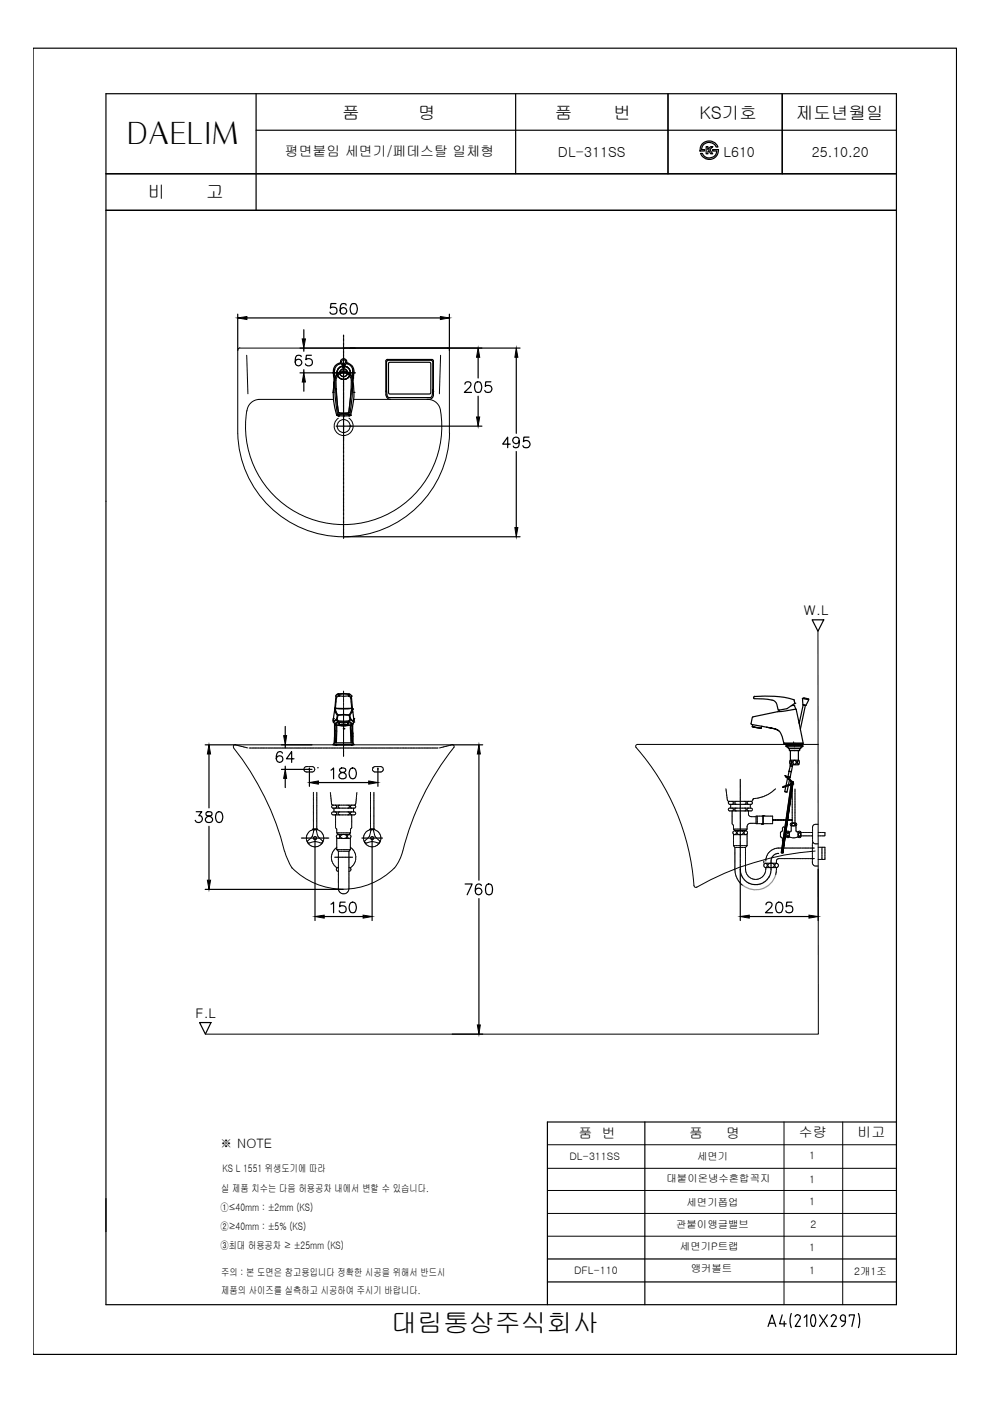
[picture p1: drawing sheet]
<svg xmlns="http://www.w3.org/2000/svg" width="210mm" height="297mm" viewBox="0 0 210 297" stroke-linecap="round" stroke-linejoin="round" font-family="sans-serif">
<defs><g id="words">
<text font-size="6.4" x="26.9" y="30.5">DAELIM</text>
<text font-size="5.5" x="82.9" y="282.4">대림통상주식회사</text>
<g font-size="3.7">
<text x="72.5" y="25.2">품</text>
<text x="88.7" y="25.2">명</text>
<text x="117.7" y="25.2">품</text>
<text x="130.1" y="25.2">번</text>
<text x="148.3" y="25.2">KS기호</text>
<text x="168.8" y="25.2">제도년월일</text>
<text x="31.3" y="42">비</text>
<text x="43.7" y="42">고</text>
</g>
<g font-size="2.9">
<text x="60.4" y="33.1">평면붙임 세면기/페데스탈 일체형</text>
<text x="118.3" y="33.2">DL-311SS</text>
<text x="153.4" y="33.2">L610</text>
<text x="172.1" y="33.2">25.10.20</text>
<text x="122.7" y="241.2">품 번</text>
<text x="146.1" y="241.2">품</text>
<text x="154" y="241.2">명</text>
<text x="169.4" y="241">수량</text>
<text x="181.8" y="241.1">비고</text>
</g>
<g font-size="2.8">
<text x="170.5" y="130.4">W.L</text>
<text x="41.4" y="215.8">F.L</text>
<text x="46.6" y="243.3">※ NOTE</text>
</g>
<g font-size="2.2">
<text x="120.7" y="246">DL-311SS</text>
<text x="147.8" y="245.9">세면기</text>
<text x="171.6" y="245.8">1</text>
<text x="47.2" y="248.6">KS L 1551 위생도기에 따라</text>
<text x="141.3" y="250.7">대붙이온냉수혼합꼭지</text>
<text x="171.6" y="250.8">1</text>
<text x="46.7" y="256.7">①≤40mm : ±2mm (KS)</text>
<text x="46.9" y="252.7">실 제품 치수는 다음 허용공차 내에서 변할 수 있습니다.</text>
<text x="145.6" y="255.6">세면기폽업</text>
<text x="171.6" y="255.5">1</text>
<text x="46.7" y="260.8">②≥40mm : ±5% (KS)</text>
<text x="143.4" y="260.3">관붙이앵글밸브</text>
<text x="171.9" y="260.3">2</text>
<text x="46.7" y="264.8">③최대 허용공차 ≥ ±25mm (KS)</text>
<text x="144.2" y="265">세면기P트랩</text>
<text x="146.5" y="269.7">앵커볼트</text>
<text x="171.6" y="265.2">1</text>
<text x="46.9" y="270.6">주의 : 본 도면은 참고용입니다 정확한 시공을 위해서 반드시</text>
<text x="46.9" y="274.4">제품의 사이즈를 실측하고 시공하여 주시기 바랍니다.</text>
<text x="121.7" y="270.1">DFL-110</text>
<text x="171.6" y="270.2">1</text>
<text x="181.1" y="270.2">2개1조</text>
</g>
</g></defs>
<!-- layer: YA -->
<g fill="none" stroke="#000" stroke-width=".25">
<path d="M7 10.2h195.8v277h-195.8zM22.5 19.9h167.6v256.7h-167.6zM54.3 19.9v24.7M109.3 19.9v16.9M141.6 19.9v16.9M165.8 19.9v16.9M22.5 36.8h167.6M54.3 27.6h135.8M148.5 32.5h.3a1.64 1.64 0 0 0 1.8 1 1.64 1.64 0 0 0 1.4-1.5h-.9v-.3h1.2a1.94 1.94 0 0 1-1.5 2.1 1.94 1.94 0 0 1-2.3-1.3zM148.8 30.6a2 2 0 0 1 3.4 .6h-.3a1.63 1.63 0 0 0-1.8-1 1.63 1.63 0 0 0-1.4 1.5h.7v.3h-1l.1-.7zM149.7 31.1h.4v.5l.6-.5h.5l-.7 .6 .6 .9h-.4l-.4-.7-.2 .2v.5h-.4zM22.5 44.6h167.6"/>
<path d="M136.7 237.9v38.7M190.1 237.9h-74v38.7M116.1 271.8h74M116.1 266.9h74M165.8 278.8l-.5 1.9h1.4M167.8 278.5l-.3 1.5 .3 1.5M169.1 278.7l-.5 .5M169.2 278.8l.3 .1 .2 .5-1.1 1.8h1.1M170.5 279.3l.6-.5v2.4M172.1 278.9a2.31 2.31 0 0 0 0 2.2M172.1 278.9l.3-.2 .3 .2M172.7 278.9a2.31 2.31 0 0 1 0 2.2"/>
<path d="M173.8 278.8l1.6 2.4M175.4 278.8l-1.6 2.4M176.2 279.2a.55 .55 0 0 1 .8-.4 .55 .55 0 0 1 .2 .8l-1 1.6h1.1M178.2 279.3v.3M178.2 279.3a.53 .53 0 0 1 .5-.5 .53 .53 0 0 1 .6 .5M178.2 279.6l.1 .2 .4 .3M179.2 279.3v.8M180.1 279.1v-.3h1.1l-.6 2.4M182 278.5l.3 1.5-.3 1.5M162.8 281.2l.9-2.4 .8 2.4M163.1 280.6h1.1M166.3 280.1v1.1"/>
<path d="M172.1 281.1l.3 .1 .3-.1M178.7 280.1h.5M179.3 280.1a1.25 1.25 0 0 1-.9 1.2"/>
</g>
<!-- layer: DIM -->
<g fill="none" stroke="#000" stroke-width=".21">
<path d="M166.2 157.6h4.1M168.3 157.3v.3M166.2 237.9v38.7M178.7 237.9v38.7M116.1 257.3h74M116.1 252.4h74M116.1 242.7h74M116.1 247.7h74M116.1 262.1h74"/>
<circle cx="72.9" cy="79" r="1.42"/>
</g>
<!-- layer: drawing -->
<g fill="none" stroke="#000" stroke-width=".21">
<path d="M50.4 74.2v17.6a22.5 22.5 0 0 0 22.5 22 22.5 22.5 0 0 0 22.4-22v-17.6M50.4 74.2l.2-.4h.2h44.2l.3 .4M52.3 75.3l.3 8.2M93.4 75.3l-.2 8.2M52.3 87.1a20.8 20.8 0 0 0 20.6 24.1 20.8 20.8 0 0 0 20.5-24.1M70.7 84.7h-15.8a2.69 2.69 0 0 0-2.5 2.4M71.7 88.7a2.01 2.01 0 0 0-.3 3 2.01 2.01 0 0 0 3 0 2.01 2.01 0 0 0-.4-3M75 84.7h15.8a2.69 2.69 0 0 1 2.6 2.4M173.4 133.8l.1 85.5h-130M49.5 158.6a59.5 59.5 0 0 1 11 22.5l1.4 2.9M49.9 157.9h46M49.9 157.9l-.4 .2v.4"/>
<path d="M95.9 157.9l.3 .1 .1 .4a60.2 60.2 0 0 0-11.3 23.1l-1.4 2.5M173.5 157.8h-38.3l-.3 .1-.1 .3a51.5 51.5 0 0 1 12.4 29.8l.3 .1h.3M83.6 184a15.3 15.3 0 0 1-21.7 0M172.8 180.4a60.8 60.8 0 0 0-25.1 7.7"/>
<circle cx="72.9" cy="90.3" r="1.38"/>
</g>
<!-- layer: HID -->
<g fill="none" stroke="#000" stroke-width=".21">
<path d="M49.9 157.9h.1M50 157.9l.2 .1M50.3 158h.1M50.4 158l.1 .1M50.6 158.1h.1M50.7 158.1h.1M50.9 158.2h.1M51 158.2h.1M51.2 158.3h.1M51.3 158.3h.1M51.5 158.3h.1M51.6 158.3l.2 .1"/>
<path d="M51.9 158.4h.1M52.1 158.5h.1M52.2 158.5h.1M52.4 158.6h.1M52.5 158.6h.1M52.8 158.6h.1M52.9 158.6h.4M53.4 158.6h1.1M54.6 158.6h.4M55.1 158.6h1.1M56.3 158.6h.4M56.8 158.6h.6"/>
<path d="M57.5 158.6h.4M58 158.6h1.1M59.2 158.6h.4M59.7 158.6h.7M60.4 158.6h.4M60.9 158.6h.4M61.4 158.6h.6M62.1 158.6h.4M62.6 158.6h1.1M63.8 158.6h.4M64.3 158.6h.7M65.1 158.6h.3"/>
<path d="M65.5 158.6h1.2M66.7 158.6h.4M67.2 158.6h1.2M68.4 158.6h.4M68.9 158.6h.7M69.7 158.6h.3M70.1 158.6h1.2M71.4 158.6h.3M71.8 158.6h.7M72.6 158.6h.4M73.1 158.6h1.1M74.3 158.6h.4"/>
<path d="M74.7 158.6h1.2M76 158.6h.4M76.4 158.6h.7M77.2 158.6h.4M77.7 158.6h1.1M78.9 158.6h.4M79.4 158.6h.6M80.1 158.6h.4M80.6 158.6h.4M81.1 158.6h.6M81.8 158.6h.4M82.3 158.6h1.1"/>
<path d="M83.5 158.6h.4M84 158.6h.7M84.7 158.6h.4M85.2 158.6h1.1M86.4 158.6h.4M86.9 158.6h1.1M88.1 158.6h.4M88.6 158.6h.7M89.4 158.6h.3M89.8 158.6h1.2M91 158.6h.4M91.5 158.6h.7"/>
<path d="M92.3 158.6h.4M92.7 158.6h.2M93.2 158.6h-.1M93.2 158.6h.2M93.7 158.5h-.3M94 158.4h-.3M94.1 158.3l-.1 .1M94.3 158.3h-.2M94.4 158.3h-.1M94.4 158.3h.2M94.6 158.2h.1M94.7 158.2h.2"/>
<path d="M94.9 158.1h.1M95.3 158l-.2 .1M95.6 158h-.2M95.7 157.9v.1M95.8 157.9h.1M64.5 163v.3M64.5 163.3v.1M64.5 162.8v.1M64.5 163.4l.2 .2M64.6 162.7l-.1 .1M64.7 162.6l-.1 .1M64.8 162.6h.1"/>
<path d="M64.8 163.6l.1 .1M64.9 163.7h.5M64.9 162.5h.5M65 177.7v.3M65 178v.1M65 178.2l.1 .1M65 177.3v.3M65.1 177.1l-.1 .1M65.1 178.3v.1M65.1 177v.1M65.1 178.4v.1M65.2 178.4l.1 .3h.3"/>
<path d="M65.2 176.8l-.1 .1M65.2 178.6v.1M65.3 176.7l-.1 .1M65.3 178.7v.1M65.3 178.2l-.1 .2M65.3 176.6v.1M65.3 178.8l.1 .1M65.4 176.5h.1M65.5 178.1l-.2 .1M65.5 179h.1M65.5 163.7h.4M65.5 162.5h.4"/>
<path d="M65.6 179.1h.1M65.6 176.3l-.1 .1M65.6 176.2v.1M65.7 179.2h.1M65.8 176.2h-.1M65.8 179.3h.1M65.9 176.1h-.1M65.9 162.5h.4M65.9 179.3l.3 .1M65.9 163.7h.4M66.1 176l-.1 .1M66.2 176h-.1"/>
<path d="M66.2 179.5h.1M66.3 175.8v.1M66.3 162.6h.1M66.4 179.5h.2M66.4 175.9l-.2 .1M66.4 163.6l-.1 .1M66.4 176.4l-.2 .9-.7 .7M66.4 177.7l.2 .2M66.4 168v.3M66.4 168.4v.4M66.4 168.9v1.1M66.4 170.1v.4"/>
<path d="M66.4 170.6v.7M66.4 171.3v.4M66.4 171.8v1.1M66.4 173v.4M66.4 173.5v1.1M66.4 174.7v.4M66.4 175.2v.5M66.4 162.6l.1 .1M66.5 176.2l-.1 .2M66.5 177.6h-.1M66.5 175.9h-.1M66.5 175.9h.3"/>
<path d="M66.5 163.5l-.1 .1M66.6 176l-.1 .2M66.6 177.4l-.1 .1M66.6 178h.1M66.6 162.7v.1M66.6 176h.4M66.6 177.4h.1M66.6 163.4v.1M66.7 162.8v.1M66.7 179.5h.1M66.7 163v.3M66.7 163.3v.1"/>
<path d="M66.7 178h.1M66.8 177.3l.2 .1M66.8 175.9h.2M66.8 179.5h.1M66.9 175.7l-.5 .1M67 178h-.1M67 175.7l.3 .1M67 175.9h.1M67 176l.1 .2M67 177.5l.1 .1M67.1 177.9l-.1 .1M67.1 176.2v.2"/>
<path d="M67.1 177.6v.1M67.1 177.7v.2M67.2 176.4l.2 .9 .7 .7M67.2 168v.3M67.2 168.4v.4M67.2 168.9v1.1M67.2 170.1v.4M67.2 170.6v.7M67.2 171.3v.4M67.2 171.8v1.1M67.2 173v.4M67.2 173.5v1.1"/>
<path d="M67.2 174.7v.4M67.2 175.2v.5M67.2 175.9h.1M67.2 179.5h-.2M67.3 175.8l.1 .2M67.3 162.8h.1M67.4 179.5h-.1M67.4 179.4h.1M67.5 176h.1M67.6 176l.1 .1M67.6 179.3l-.1 .1M67.7 176.1l.1 .1"/>
<path d="M67.8 178.7l-1.1-.3-1.1 .3M67.8 179.3h-.1M67.8 178.7h.1M67.8 176.2h.1M67.9 179.2l-.1 .1M68 176.3h.1M68 178.7h.2M68 179.1h-.1M68.1 176.4v.1M68.1 178.1l.2 .1M68.1 179h.1M68.2 176.5l.1 .1"/>
<path d="M68.2 178.9v.1M68.3 176.6l.1 .1M68.3 178.2l.1 .2M68.3 178.7v.1M68.4 176.7v.1M68.4 178.6v.1M68.4 178.4l-.2 .3M68.4 176.9l.1 .1M68.5 178.5l-.1 .1M68.5 178.3v.1M68.5 177l.1 .1M68.6 177.1v.2"/>
<path d="M68.6 178.2v.1M68.6 177.3l.1 .3M68.6 178v.2M68.7 177.6v.3M68.7 177.9l-.1 .1M70 168v.1M70 168.2h.1M70.1 168.3v.3M70.1 168.6v.4M70.2 169.1v.2M70.2 169.4v.1M70.2 169.5v.3"/>
<path d="M70.2 169.9h.1M70.3 170.3v.2M70.3 170v.2M70.3 172.4v.1M70.3 171v.1M70.3 172.6h.1M70.3 171.1l.1 .1M70.3 170.5l.1 .1M70.4 172.3l-.1 .1M70.4 172.7h.1M70.4 171.3h.1M70.4 170.6l.1 .1"/>
<path d="M70.5 170.7l-.2 .3M70.5 172.2h-.1M70.6 172.1l.7 .1M70.6 170.7h.3M70.6 171.3h.4M70.6 172.7v.1M70.6 172.8h1.1M70.6 170.7h.1M70.8 171.3v.8M71 170.7h.4M71.1 170.7h.1M71.1 175.4l.1 .2"/>
<path d="M71.1 172.7v.1M71.1 171.3h.6M71.1 172.8v.4M71.1 173.2v.4M71.1 173.7v1.2M71.1 174.9v.4M71.2 170.7l.2 .3M71.2 179.8l-.2 .2M71.2 175.6l.1 .1M71.3 172.7h-.1M71.3 171.3h-.1M71.3 172.1h.4"/>
<path d="M71.3 177.3l.1 .3M71.3 172.3l.1 .2M71.3 179.8h-.1M71.4 177.1l-.1 .2M71.4 172.6h-.1M71.4 171l-.1 .2M71.4 175.7v.6M71.4 177.7h.1M71.4 176.4v.2M71.4 177.8v.6M71.4 178.5v.4M71.4 179v.4"/>
<path d="M71.4 179.5v.6M71.4 179.7h.1M71.4 177.1h.1M71.4 170.7h.7M71.5 177.7h.1M71.5 176.7h.1M71.5 176.6h-.1M71.6 177h-.1M71.6 176.6h.5M71.6 176.9h.5M71.6 177.8h.1M71.6 176.8h.1"/>
<path d="M71.7 177.8h.4M71.7 176.9v.1M71.7 176.9h.1M71.7 172.6h.1M71.7 171v.2M71.7 172.3v.2M71.7 170.8v.2M71.7 172.1h1.2M71.8 177h.1M71.8 172.7h.1M71.8 171.3h.1M71.8 172.8h.4"/>
<path d="M71.8 171.3h.4M71.9 177.7h-.1M71.9 172.2h-.1M71.9 170.7l-.1 .1M71.9 177.1h.1M71.9 172.7l.1 .1M71.9 171.3h.1M72 177.6h-.1M72 177.1v.2M72 170.7h-.1M72 177.3v.3M72.2 177.4v.1"/>
<path d="M72.2 177.2v.1M72.2 177.8h.4M72.2 176.9h.4M72.2 176.6h.4M72.2 170.7h.4M72.2 177.5l.1 .1M72.3 177.1l-.1 .1M72.3 172.8h.7M72.3 171.3h1.1M72.3 177.6l.1 .1M72.4 177l-.1 .1M72.5 177.7h.1"/>
<path d="M72.6 177h-.1M72.6 177.7l.1 .1M72.7 177.8h1.1M72.7 176.9h1.1M72.7 176.6h.4M72.7 170.7h.4M72.7 176.9l-.1 .1M73 172.1h.3M73 176.9l.1 .1M73.1 172.8h.3M73.1 177.7l-.1 .1M73.1 177h.1"/>
<path d="M73.1 176.6h.7M73.1 170.7h.7M73.2 177.7h-.1M73.3 177l.2 .2M73.4 172.1l1.9 .1M73.5 177.5l-.2 .2M73.5 177.4v.1M73.5 177.2v.1M73.5 172.8h1.2M73.6 177.3v.1M73.7 177.4v.2M73.7 177.1v.2"/>
<path d="M73.7 177.6h.1M73.8 172.1h.1M73.8 171.3h.1M73.8 170.7h.1M73.8 177.1h-.1M73.9 177.7h.1M73.9 172.7l-.1 .1M73.9 172.2h.1M73.9 170.7l.1 .1M73.9 177.8h.2M73.9 176.9l.1 .1M73.9 176.6h.4"/>
<path d="M73.9 170.7h.4M73.9 177h.1M74 172.7h-.1M74 171.3h-.5M74 172.3l.1 .2M74 170.8l.1 .2M74 176.9h.1M74.1 172.6h-.1M74.1 171l-.1 .2M74.1 177h.1M74.1 176.8h.1M74.2 177.7h.1"/>
<path d="M74.2 176.7h.1M74.3 172.4v.1M74.3 177.6v.1M74.3 177.8v.6M74.3 178.5v.4M74.3 179v1.1M74.3 177.1h.1M74.3 179.7h.1M74.3 172.6h.1M74.3 171l.1 .2M74.3 176.6h.1M74.3 176.4v.2"/>
<path d="M74.4 177.1v.2M74.4 172.3l-.1 .1M74.4 170.8l-.1 .2M74.4 170.7h.8M74.4 175.7l-.1 .6M74.4 177.3v.3M74.4 172.7h.1M74.4 171.3h.1M74.4 179.8h.1M74.5 172.2h-.1M74.5 170.7l-.1 .1M74.5 172.7l.1 .1"/>
<path d="M74.5 171.3h.1M74.5 179.8l.1 .1M74.6 172.8v.4M74.6 173.2v.4M74.6 173.7v1.2M74.6 174.9v.4M74.6 175.4l-.2 .3M74.6 170.7h-.1M74.7 179.9v.1M75 171.3v.8M75.1 170.7h.2M75.3 172.7l-.6 .1"/>
<path d="M75.3 171.3h-1.3M75.3 172.2l.1 .1M75.3 170.8l.1 .2M75.4 172.3v.1M75.4 171.2l-.1 .1M75.4 170.5l-.2 .2M75.4 172.5l-.1 .2M75.4 171v.2M75.4 170.3v.1M75.5 170v.2M75.5 169.5v.3M75.5 169.9h.1"/>
<path d="M75.6 169.1v.2M75.6 169.4l-.1 .1M75.6 168.9v.1M75.6 168.2h.1M75.6 168.3v.1M75.6 168.5v.4M75.7 168v.1M77.1 177.7v.3M77.1 177.6h.1M77.1 178.2l.1 .1M77.1 177.3h.1M77.1 178v.1"/>
<path d="M77.1 177.4v.1M77.2 177.1l-.1 .1M77.2 178.3v.1M77.2 178.4l.1 .1M77.3 178.4l.1 .3M77.3 176.8l-.1 .3M77.3 178.6l.1 .1M77.4 178.3l-.1 .1M77.4 176.7l-.1 .1M77.4 178.7l.1 .2M77.4 178.7h.1M77.4 178.2v.1"/>
<path d="M77.5 176.6l-.1 .1M77.5 176.5h.1M77.6 179h.1M77.7 179.1h.1M77.7 176.3l-.1 .1M77.7 178.7l-.2 .1M77.8 176.2l-.1 .1M77.8 179.2h.1M77.9 178.7h-.1M77.9 176.2h-.1M77.9 179.3l.2 .1M78 178.7l.9-.3 1 .3"/>
<path d="M78 176.1h.1M78.2 176l-.1 .1M78.2 179.4h.1M78.3 176h-.1M78.3 179.5h.1M78.4 175.8v.1M78.5 179.5h.1M78.5 175.9l-.2 .1M78.6 176.4l-.3 .9-.8 .9M78.6 168v1M78.6 169.1v.3M78.6 169.5v.7"/>
<path d="M78.6 170.3v.4M78.6 170.7v1.2M78.6 172v.4M78.6 172.4v1.2M78.6 173.7v.3M78.6 174.1v.7M78.6 174.9v.4M78.6 175.4v.3M78.6 176.2v.2M78.6 177.6h.1M78.6 177.7l.1 .2M78.6 175.9h-.1"/>
<path d="M78.6 179.5h.1M78.6 175.9h.3M78.7 177.4l-.1 .1M78.7 176l-.1 .2M78.7 177.4h.2M78.7 176h.4M78.7 178h.1M78.8 179.5h.2M78.9 178h.1M78.9 177.3l.1 .1M79 175.9h.2M79 163v.3"/>
<path d="M79 177.4h.1M79 175.7l-.5 .1M79 163.3l.1 .1M79 162.8h.1M79.1 162.8l-.1 .1M79.1 163.4v.1M79.1 175.7h.2M79.1 177.5l.1 .1M79.1 176l.1 .2M79.1 162.7v.1M79.2 177.9l-.2 .1M79.2 163.5l.1 .1"/>
<path d="M79.2 179.5h-.1M79.2 176.2l.1 .2M79.2 177.6v.1M79.2 177.7v.2M79.2 179.5h.1M79.3 176.4l.2 .9 .7 .7M79.3 162.6l-.1 .1M79.3 168v1M79.3 169.1v.3M79.3 169.5v.7M79.3 170.3v.4M79.3 170.7v1.2"/>
<path d="M79.3 172v.4M79.3 172.4v1.2M79.3 173.7v.3M79.3 174.1v.7M79.3 174.9v.4M79.3 175.4v.3M79.3 175.9h.1M79.3 175.7l.1 .1M79.3 162.6h.1M79.3 163.6l.1 .1M79.4 175.8l.1 .2M79.4 163.7h.2"/>
<path d="M79.4 162.5h.2M79.5 179.5h-.1M79.5 179.4h.1M79.6 176h.1M79.7 176l.1 .1M79.7 163.7h.4M79.7 162.5h.4M79.7 179.3v.1M79.8 176.1l.2 .1M79.9 178.7h.2M80 179.2l-.2 .1M80.1 176.3h.1"/>
<path d="M80.1 178.7l.2 .1M80.1 179.1h-.1M80.2 163.7h.6M80.2 162.5h.6M80.2 176.4l.1 .1M80.2 178.1l.2 .1M80.2 179h.1M80.3 176.5l.1 .1M80.3 178.9v.1M80.4 178.2l.1 .2M80.4 176.6l.1 .1M80.5 178.7l-.1 .1"/>
<path d="M80.5 176.7v.1M80.5 178.6v.1M80.5 178.4l-.2 .3M80.5 176.9l.1 .1M80.6 178.5l-.1 .1M80.6 178.3v.1M80.6 177l.1 .1M80.7 177.1v.2M80.7 178.2v.1M80.7 177.3v.1M80.7 178v.2M80.8 177.4v.6"/>
<path d="M80.8 162.6h.1M80.9 163.6l-.1 .1M81 162.6l.1 .1M81.1 163.5l-.1 .1M81.1 162.7l.1 .1M81.2 163.4l-.1 .1M81.2 162.8v.1M81.2 163.3v.1M81.3 163v.3M153.9 167.2v.1M154 167.7v.1M154 167.4v.3"/>
<path d="M154 167.8v.3M154 168.3l.1 .1M154 168.2h.1M154.1 168.5v.2M154.1 168.8h.1M154.1 168.9l.1 .4M154.2 169.4v.1M154.2 169.5v.2M154.2 169.7l.3 .2M154.4 171.6v.1M154.4 170.2v.1M154.5 170.3v.1"/>
<path d="M154.5 171.5h-.1M154.5 171.8h.1M154.5 170l-.1 .2M154.5 169.9h1.1M154.5 170.4l.1 .1M154.5 171.9h.1M154.6 169.9l-.1 .1M154.6 171.3l-.1 .1M154.6 171.3h.1M154.7 170.5h.7M154.7 171.9h.2M154.7 169.9h-.1"/>
<path d="M154.8 171.3h.1M154.9 171.1v.2l.5 .1M154.9 170.5v.5M155 171.9h.4M155.2 170.5h.1M155.2 171.3h.1M155.2 169.9h.1M155.2 174.6l.1 .2M155.2 172.4v1.2M155.2 173.7v.3M155.2 174.1v.4M155.3 171.9l-.1 .5"/>
<path d="M155.3 169.9l.1 .1M155.3 174.8l.2 .2M155.4 176.6v.2M155.4 170.4l-.1 .1M155.4 171.9h-.1M155.4 171.3h1.1M155.4 176.5v.1M155.4 176.3v.2M155.4 170l.1 .2M155.4 171.5h.1M155.5 170.3l-.1 .1M155.5 171.8h-.1"/>
<path d="M155.5 171.6v.1M155.5 170.5h.4M155.5 176.8v.8M155.5 170.2v.1M155.5 171.9h1.1M155.5 179.3l.1 .2M155.5 175.7l.1 .1M155.5 179.3h.4M155.5 175.8h.1M155.5 175.1v.4M155.5 175.6v.1M155.5 177.7v.4"/>
<path d="M155.5 178.2v.7M155.5 179v.3M155.5 176.2v.1M155.6 176.9h.1M155.6 175.9h.1M155.7 176l.2 .2M155.7 176.2h-.1M155.7 179.5v.1M155.7 175.8h.4M155.7 169.9h.4M155.8 179.6l.1 .1M155.8 170.3l.1 .1"/>
<path d="M155.8 171.6v.1M155.8 171.8h.1M155.8 170.2v.1M155.8 179.7h.1M155.8 179.8v.4M155.9 170l-.1 .2M155.9 171.5h-.1M155.9 170.4l.1 .1M155.9 171.9h.1M155.9 176.9l-.2 .1h.2M155.9 170.5h.7M156 176.2l.1 .1"/>
<path d="M156 169.9l-.1 .1M156 171.3l-.1 .1M156 179.7h.4M156 179.3h.4M156 177h.4M156 170.5h.1M156 171.9h.1M156.1 176.8h-.1M156.1 176.6v.2M156.1 176.3v.2M156.1 169.9h-.1M156.2 175.8h.6"/>
<path d="M156.2 169.9h.6M156.2 176.5v.1M156.3 176.6v.1M156.3 176.4v.1M156.3 176.7l.1 .1M156.4 176.3l-.1 .1M156.4 176.8l.1 .1M156.4 179.7h.7M156.4 179.3h1.2M156.4 177h1.2M156.5 176.2l-.1 .1M156.6 176.9l.2 .1"/>
<path d="M156.6 171.3h.4M156.7 170.5h.4M156.7 171.9h.4M156.8 176.1l-.2 .1M156.9 175.8h.4M156.9 169.9h.4M157.1 171.3h.7M157.1 176.1l.1 .1M157.2 170.5h1.1M157.2 176.9l-.1 .1M157.2 171.9h.6M157.2 179.7h.4"/>
<path d="M157.2 176.2h.1M157.3 176.9h-.1M157.4 176.2l.1 .1M157.4 175.8h1M157.4 169.9h1.1M157.5 176.8l-.1 .1M157.5 176.3l.1 .1M157.6 176.7l-.1 .1M157.6 176.4v.1M157.6 176.6v.1M157.7 179.7h.4M157.7 179.3h.4"/>
<path d="M157.8 176.6l.1 .2M157.8 176.5v.1M157.8 176.3v.2M157.8 171.3h.4M157.9 176.2l-.1 .1M157.9 170.5h.1M157.9 169.9h.1M157.9 171.9h.4M157.9 171.3h.1M157.9 176.9h.1M158 176.2h-.1M158 169.9l.1 .1"/>
<path d="M158 171.3l.1 .1M158.1 176.9l.1 .1h-.5M158.1 179.7h.1M158.1 179.8v.4M158.1 176.1h-2.4h.2M158.1 170.4l-.1 .1M158.1 171.9h-.1M158.1 179.6v.1M158.1 170l.1 .2M158.1 171.5h.1M158.1 179.3h.3M158.2 170.3l-.1 .1"/>
<path d="M158.2 171.8h-.1M158.2 171.6v.1M158.2 170.2v.1M158.2 176h-.1M158.2 176.2h.1M158.3 171.3h.9M158.3 175.9h.1M158.3 179.4l-.2 .2M158.3 176.9h-.1M158.4 176.2v.1M158.4 170.5h.3M158.4 171.6v.1"/>
<path d="M158.4 171.9h1M158.4 170.2v.1M158.4 175.2v.1M158.4 175.4v.4M158.4 176.8v.8M158.4 177.7v.4M158.4 178.2v.7M158.4 179v.3M158.4 175.8h.1M158.4 179.3v.1M158.4 176.3l.1 .2M158.4 170.3l.1 .1"/>
<path d="M158.4 171.8h.1M158.4 175v.1M158.5 176.6l-.1 .2M158.5 170l-.1 .2M158.5 171.5h-.1M158.5 176.5v.1M158.5 174.9v.1M158.5 170.4l.1 .1M158.5 171.9h.1M158.6 171.3l-.1 .1M158.6 174.8l-.1 .1M158.6 169.9l-.1 .1"/>
<path d="M158.6 169.9h.4M158.7 172.4v.3M158.7 172.7v.1M158.7 174.7h.1M158.7 171.9v.2M158.7 172.1v.3M158.7 169.9h.1M158.8 172.9h.1M158.9 174.6h-.2M158.9 173h.1M159 174.6h-.1M159 173.1h.1"/>
<path d="M159 174.6h.8M159.1 170.5v.5M159.1 171.1v.2M159.1 169.9h.2M159.1 173.1l.6 .1M159.2 169.9h.1M159.2 169.9h.2M159.2 171.3l.3 .2M159.4 170l.1 .1M159.5 171.8l-.1 .1M159.5 169.9h-.1M159.5 170.4l-.6 .1"/>
<path d="M159.5 170.1v.1M159.5 171.5v.1M159.5 170.2v.2M159.5 171.7v.1M159.5 169.7v.1M159.6 169.6v.1M159.7 169.4l-.1 .1M159.8 173.2h.3M159.9 169.3h-.2M159.9 174.6h.4M160 169.3h.1M160.2 173.2h.1"/>
<path d="M160.3 174v.6h.4M160.3 173.5v.4M160.3 169.3h-.2M160.5 169.2l-.1 .1M160.6 173v.4M160.6 173.5v.4M160.6 174v.6M160.6 169.2h.1M160.7 173h-.4v.4M160.8 174.6h.4M160.8 173h.4M160.8 169.2h-.1"/>
<path d="M161 169.1l-.1 .1M161.1 169.1h-.1M161.3 174.6h1.3M161.3 173h1.3M161.4 174.8h.2M161.4 169l-.3 .1M161.6 169h-.2M161.7 174.8h.1M161.7 172.9v.5M161.7 173.5v.4M161.7 174v.8M161.8 173.5v.4"/>
<path d="M161.8 174v.8M161.9 168.9l-.3 .1M162 168.8l-.1 .1M162 172.9h-.2v.5M162.1 172.9h.1M162.3 168.7l-.3 .1M162.4 168.6l-.1 .1M162.5 168.6h.1M162.7 174.6h.4M162.7 173h.4M162.7 168.5h-.1M162.8 168.5h.1"/>
<path d="M163 168.4h-.1M163.1 168.3h-.1M163.1 173h.7v.4M163.2 168.2h-.1M163.4 168.1l-.1 .1M163.5 168l-.1 .1M163.6 168h-.1M163.7 167.9h-.1M163.8 173.8h.4M163.8 173.5v.4M163.9 167.7l-.1 .1M163.9 167.7h.1"/>
<path d="M164.2 174h-.4v.6h-.7M164.2 167.4l-.2 .2M164.2 173.8h.4M164.2 174h.4M164.3 167.4h-.1M164.4 179.9l-.2 .1M164.4 167.2v.1M164.5 179.8v.1M164.6 179.8h.1M164.7 173.8h1.1M164.7 174h1.1M165.3 179.8h-.6"/>
<path d="M165.4 179.8h.4M165.5 177.1v.2l.2 .2M165.5 176.5v.5M165.7 177.6h.1M165.8 176.2l-.3 .3M165.8 177.7l.1 .6M165.8 179.8h1.2M165.9 175.5l-.1 .7M165.9 173.8h.4M165.9 174h.4M165.9 178.4h.1M166 175.4h-.1"/>
<path d="M166.1 175.4h.2v.4M166.3 178v.4h-.2M166.3 176.7l.2 .1M166.3 175.9v.3M166.3 176.3v1.2M166.3 177.6v.3M166.4 173.8h1.1M166.4 174h1.1M166.5 176.8v.3h-.2M166.6 177.1v.1M166.6 176.6v.1M166.7 176.5v.1"/>
<path d="M166.8 176.3l.2 .2 .3-.1M166.8 176.3v.1M166.9 177.6h.2M166.9 176.2v.1M167 176.2h.1M167.1 179.8h.4M167.2 176.2v.1M167.2 177.6h.1M167.3 176.4h.1M167.4 177.2l-.1 .3-.2-.2-.3 .2-.1-.2M167.4 176.5v.3M167.4 176.8v.3"/>
<path d="M167.5 177.5l.2 .1M167.5 174.8v.1M167.5 179.8h1.2M167.6 174.7h.2l-.1 .3 .1 .5M167.6 174.9v.1M167.6 173.8h.4M167.6 174h.4M167.7 176.2l-.2 .2M167.8 177.6h.1M167.8 176l-.1 .2M167.8 174.5l-.1 .1M167.8 175.6v.4"/>
<path d="M167.8 175.1h.9M167.9 174.7a.32 .32 0 0 1 .6-.1 .32 .32 0 0 1-.2 .6 .32 .32 0 0 1-.4-.4zM167.9 177.6h.3M168 174.4l-.2 .1M168 167.3v.7M168 168.1v.4M168 168.5v.4M168 169v.7M168 169.8v.4M168 170.2v1.2M168 171.5v.3M168 171.9v.7"/>
<path d="M168 172.7v.4M168 173.2v.3M168 173.6v.7M168 174.5h.1M168.2 174.5h.5M168.2 177.6h.1M168.3 177.6h.2M168.6 167.3v.7M168.6 168.1v.4M168.6 168.5v.4M168.6 169v.7M168.6 169.8v.4"/>
<path d="M168.6 170.2v1.2M168.6 171.5v.3M168.6 171.9v.7M168.6 172.7v.4M168.6 173.2v.3M168.6 173.6v.7M168.6 174.4v.1M168.6 177.6h-.1M168.8 174.5l.1 .1M168.8 175.9v.3M168.8 179.8h.3M168.8 176.2l.1 .1"/>
<path d="M168.9 175l-.1 .8M168.9 174.9v.1M168.9 174.7a.18 .18 0 0 0-.3 .1 .18 .18 0 0 0 .2 .2M168.9 174.8v.1M168.9 176.4h.3M168.9 177.5l-.2 .1M169.1 177.5h-.1M169.1 177.4h.1M169.2 177.2v.2M169.2 176.5v.1M169.2 176.7v.1M169.2 176.8v.3"/>
<path d="M169.2 179.8h.7M169.3 176.3l-.1 .1M169.3 177.6h.1M169.4 176.2a.19 .19 0 0 0 .1 .3 .19 .19 0 0 0 .2-.2l.1 .1M169.4 177.6h.1M169.4 176.2h.1M169.6 176.2l.1 .1M169.7 177.6h-.1M169.8 176.5v1l-.2-.2-.4 .1M169.8 176.5h.3M169.8 177.2h.3M170 179.8h.4"/>
<path d="M170.2 176.5h.6M170.2 177.2h.6M170.5 179.8h1.1M170.9 176.5h.4M170.9 177.2h.4M171.4 176.5h.4M171.4 177.2h.4M171.7 179.8h.4M171.9 176.5h.4M171.9 177.2h.4M172.2 179.8h.5M172.2 178.9v.1"/>
<path d="M172.2 179v.5M172.2 179.5v.4M172.3 178.4v.1M172.3 178.7l-.1 .1M172.3 175.3v.9M172.3 176.3v.4M172.3 176.8v.7M172.3 177.6v.3M172.3 178v.4M172.3 178.7h.2M172.3 175.1v.1M172.4 175v.1"/>
<path d="M172.5 174.9v.1M172.6 178.8h.1M172.7 174.8l-.1 .1M172.7 178.9h.1M172.8 174.8h.1M172.8 178.9h.1M172.8 174.8h-.1M173 174.8h.3M173 178.9h.3M173.4 174.8h.1M173.4 178.9h.1M173.5 176.5h.2"/>
<path d="M173.5 177.2h.2M173.5 179.6h.2M173.8 176.5h.3M173.8 177.2h.3M173.8 179.6h.3M174.2 176.5h.7v.3M174.2 179.6h.7v.3M174.2 177.2h.6M174.3 179.6v.3M174.3 180v.4M174.9 177.1l-.1 .1M174.9 176.8v.3"/>
<path d="M174.9 180v.4M70.3 182v.1M70.3 181.7v.3M70.3 181.6v.1M70.3 181.4v.1M70.3 182.2v.1M70.3 182.3l.1 .3M70.3 181.3v.1M70.4 181.1l-.1 .1M70.4 182.6v.1M70.4 181v.1M70.5 182.8v.1"/>
<path d="M70.5 180.7l-.1 .2M70.5 182.9l.1 .1M70.6 180.6v.1M70.6 183.1h.1M70.7 180.4l-.1 .1M70.7 183.2v.1M70.8 180.3l-.1 .1M70.8 183.3v.1M70.9 183.4v.1M70.9 183.6h.1M71 180.1l-.2 .2M71.1 183.7h.1"/>
<path d="M71.1 183.8h.1M71.3 183.9h.1M71.3 184.4l.1 .1M71.3 184.3v.1M71.4 184.1l-.1 .1M71.4 184h.2M71.4 184.6v.1M71.4 184v.1M71.5 184.7h.1M71.5 180.2l.1 .1M71.5 180.1l-.1 .1M71.6 180.1h.5"/>
<path d="M71.6 180.3l.1 .1M71.6 183.9h.1M71.7 184.8h.1M71.7 180.4v.1M71.7 180.5v.5M71.7 181.1v.4M71.7 181.6v1.1M71.7 182.8v.4M71.7 183.3v1.1M71.7 184.5v.4M71.7 185v.6M71.7 185.7v.4"/>
<path d="M71.7 186.2v1.1M71.7 187.4v.4M71.7 187.9l.1 .8M71.7 180.5h.4M71.8 188.7v.1M71.8 188.9l.2 .2M72 189.1l.1 .1M72.1 189.2l.1 .1M72.2 180.1h.4M72.2 180.5h.4M72.2 189.3l.3 .2M72.5 189.5h.1"/>
<path d="M72.7 189.5h.2M72.7 180.1h1.1M72.7 180.5h.6M73 189.5h.1M73.3 189.4l-.2 .1M73.4 180.5h.4M73.5 189.3l-.1 .1M73.6 189.2l-.1 .1M73.7 189.1l-.1 .1M73.9 188.9l-.2 .2M73.9 180.1h.4M73.9 180.5h.1"/>
<path d="M73.9 188.7v.1M73.9 188.6v.1M74 180.5v.5M74 181.1v.4M74 181.6v1.1M74 182.8v.4M74 183.3v1.1M74 184.5v.4M74 185v.6M74 185.7v.4M74 186.2v1.1M74 187.4v.4"/>
<path d="M74 187.9v.6M74 184.8h.1M74 183.9h.1M74 180.4v.1M74.1 180.3v.1M74.2 184h.1M74.2 184.7h.1M74.2 180.2v.1M74.3 180.1l-.1 .1M74.3 184v.1M74.3 184.6h.1M74.4 184.1v.1"/>
<path d="M74.4 184.4v.1M74.4 184.3v.1M74.5 183.9h-.1M74.6 183.8h-.1M74.7 183.7h-.1M74.7 180.1l.2 .1M74.8 183.5l-.1 .1M74.9 183.4l-.1 .1M75 183.3l-.1 .1M75 180.3v.1M75 183.2v.1M75 180.4l.1 .1"/>
<path d="M75.1 183.1h.1M75.1 180.6l.1 .1M75.2 180.7v.1M75.3 182.8l-.1 .2M75.3 180.8v.1M75.3 180.9v.2M75.3 181.1l.1 .3M75.3 182.6v.1M75.4 182.3l-.1 .3M75.4 182v.1M75.4 181.6l.1 .1M75.4 181.4v.1"/>
<path d="M75.4 181.7v.3M75.4 182.2v.1M155.8 180.3v1.1M155.8 181.5v.4M155.8 182v1.1M155.8 183.2v.4M155.8 183.7l.1 1.1M155.9 184.9v.1M155.9 185.1v.2M155.9 185.3l.1 .2M156 185.5l.1 .3M156.1 185.8v.1"/>
<path d="M156.2 185.9v.3M156.3 186.2v.1M156.3 186.4l.1 .1M156.4 186.5v.1M156.5 186.6v.1M156.6 186.7v.1M156.7 186.9v.1M156.7 187l.2 .2M157 187.3h.1M157 187.3l.1 .1M157.2 187.5l.1 .1M157.3 187.6h.1"/>
<path d="M157.4 187.7h.1M158.1 180.3v1.1M158.1 181.5v.4M158.1 182v1.1M158.1 183.2v.4M158.1 183.7v.7M158.1 184.5v.2M158.1 184.8l.1 .2M158.2 185.1l.1 .2M158.4 185.3v.1M158.4 185.5l.1 .1M158.5 185.6l.1 .1"/>
<path d="M158.6 185.7l.1 .1M158.7 185.8l.1 .1M158.8 185.9l.1 .1M158.9 186l.1 .1M159.1 186.1l.1 .1M159.2 186.2h.1M159.3 186.3h.2M159.5 186.3l.3 .1M159.8 186.4h.1M159.9 186.4l.1 .1M160.1 186.5h.1M160.3 186.5h.1"/>
<path d="M160.5 186.4l-.1 .1M160.8 186.4h-.2M160.9 186.3v.1M161.1 186.2l-.1 .1M161.2 186.2h-.1M161.4 186.1l-.1 .1M161.5 186l-.1 .1M161.6 185.9l-.1 .1M161.7 185.8v.1M161.8 185.7l-.1 .1M161.9 185.6v.1M162 183.4v.1"/>
<path d="M162 183.6l.1 .2M162 182.6v.3M162 183h.1M162 183.3v.1M162 185.5v.1M162.1 183.1l-.1 .1M162.1 185.3l-.1 .1M162.1 183.8l.1 .1M162.2 185.2l-.1 .1M162.2 183.1h-.1M162.2 185.1h.1M162.2 183.9l.2 .1"/>
<path d="M162.2 184.9v.1M162.3 184.8h.1M162.3 183l.1 .1M162.3 184.5h.1M162.3 184.6v.1M162.4 184h1.6M162.4 182.2v.2M162.4 182.5v.1M162.4 184v.2M162.4 184.2l-.1 .2M162.4 183.9l-.1 .1M162.4 183.1h.1"/>
<path d="M162.5 181.9l-.1 .2M162.5 183.8l-.1 .1M162.5 181.8h.1M162.5 181.6v.1M162.5 183.1l.1 .1M162.6 181.5h-.1M162.6 183.3l.1 .1M162.7 183.6l-.2 .2M162.7 181.3l-.1 .1M162.7 183.4v.1M162.7 181.2v.1M162.8 183.5v.1"/>
<path d="M162.8 181v.1M162.8 183.4h.1M162.8 183.7h.1M162.9 180.9l-.1 .1M162.9 183.2l-.1 .1M163 183.8h.1M163.1 183.1l-.1 .1M163.1 180.7l-.2 .2M163.1 183.9l.2 .1M163.2 180.6l-.1 .1M163.3 180.5h-.1M163.3 183l-.2 .1"/>
<path d="M163.4 180.4h.1M163.6 183l.1 .1M163.7 180.2l-.2 .2M163.7 183.9l-.1 .1M163.8 183.1h.1M163.8 180.1l-.1 .1M163.9 183.9h-.1M163.9 183.1l.1 .1M163.9 180.1h.1M164 183l-1.8 .1M164 183.8h-.1M164.1 184h.5"/>
<path d="M164.1 183h.5M164.1 183.2v.1M164.1 180l-.1 .1M164.1 183.7h.1M164.2 183.5v.1M164.2 183.4h.1M164.3 183.6v.1M164.3 183.4v.1M164.3 183.3v.1M164.4 183.7v.1M164.4 183.1v.1M164.5 183.8v.1"/>
<path d="M164.5 185.5l-.1 .1M164.5 185.3v.2M164.5 185.2v.1M164.5 183.1h.1M164.5 185.1v.1M164.6 184.9l-.1 .1M164.6 184.6v.3M164.6 183.9l.1 .1M164.6 182.4v.5M164.6 183l.1 .1M164.6 184.5h.1M164.6 183h.1"/>
<path d="M164.6 184v.2M164.6 184.2v.2M164.7 183l-.1 .1M164.7 182.3v.1M164.7 183.9l-.1 .1M164.8 182.2l-.1 .1M164.8 183.1h.1M164.9 183.8l-.1 .1M164.9 182.1h-.1M164.9 183.1l.1 .1M165 183.7l-.1 .1M165 183.3v.1"/>
<path d="M165 183.6v.1M165 183.4v.1M165.3 182l-.3 .1M165.4 182h.4M165.8 182h1.2M167.1 182h.4M167.5 182h1.2M168.8 182h.3M169.2 182h.7M170 182h.4M170.5 182h1.1M171.7 182h.4"/>
<path d="M172.2 182h.5M172.2 180v1.2M172.2 181.2v.4M172.2 181.7v.7M172.2 182.5v.4M172.2 183l.1 .2M172.4 183.3v.1M172.5 183.4v.1M172.6 183.5l.1 .1M172.7 183.6h.2M172.9 183.6h.3M173.3 183.6h.2"/>
<path d="M173.5 182.2h.2M173.8 182.2h.3M174.3 180.4v.7M174.3 181.2v.4M174.3 181.7v.5M174.9 180.4v.7M174.9 181.2v.4M174.9 181.7v.5h-.7"/>
<circle cx="167.1" cy="176.9" r=".29"/>
<circle cx="169.5" cy="176.9" r=".3"/>
</g>
<!-- layer: CENTER -->
<g fill="none" stroke="#000" stroke-width=".25">
<path d="M70.5 79.1h1.3M72 79.1h.2M72.4 79.1h1M72.8 71v.5M72.8 71.6v.1M72.8 71.8v.5M72.8 72.4v.1M72.8 72.7v.5M72.8 73.3v.1M72.8 73.5v.5M72.8 74.1v.1M72.8 74.3v.5"/>
<path d="M72.8 74.9v.1M72.8 75.1v.5M72.8 75.7v.1M72.8 75.9v.5M72.8 76.6h.1M72.8 76.8v.5M72.8 77.4v.1M72.8 77.6v.5M72.8 78.2v.1M72.8 78.4v.5M72.8 79v.1M72.8 79.2v.5"/>
<path d="M72.8 79.8v.1M73.6 79.1h.2M74 79.1h1.3M71.3 90.4h.6M72 90.4h.1M72.2 90.4h.5M72.8 90.4h.1M72.8 80v.5M72.8 80.7h.1M72.8 80.9v.5M72.8 81.5h.1M72.8 81.7v.5"/>
<path d="M72.8 82.3v.1M72.8 82.5v.5M72.8 83.1v.1M72.8 83.3v.5M72.8 83.9v.1M72.8 84.1v.5M72.8 84.8v.1M72.8 84.9v.6M72.8 85.6v.1M72.8 85.8v.5M72.8 86.4v.1M72.8 86.6v.5"/>
<path d="M72.8 87.2v.1M72.8 87.4v.5M72.8 88v.2M72.8 88.2v.5M72.8 88.8v.2M72.8 89v.5M72.8 89.7v.1M72.8 89.9v.5M72.8 90.5v.1M72.8 90.7v.5M72.8 91.3v.1M72.8 91.5v.5"/>
<path d="M72.8 92.1v.1M72.8 92.3v.6M72.8 92.9v.2M72.8 93.1v.6M72.8 93.8v.1M72.8 94v.5M72.8 94.6v.1M72.8 94.8v.5M72.8 95.4v.1M72.8 95.6v.5M72.8 96.2v.1M72.8 96.4v.6"/>
<path d="M72.8 97v.2M72.8 97.3v.5M72.8 97.9v.1M72.8 98.1v.5M72.8 98.7v.1M72.8 98.9v.5M72.8 99.5v.1M72.8 99.7v.5M73 90.4h.5M73.6 90.4h.1M73.8 90.4h.7M72.8 100.3v.1"/>
<path d="M72.8 100.6v.5M72.8 101.1v.2M72.8 101.4v.5M72.8 102v.1M72.8 102.2v.5M72.8 102.8v.1M72.8 103v.5M72.8 103.6v.1M72.8 103.8v.5M72.8 104.5h.1M72.8 104.6v.6M72.8 105.3h.1"/>
<path d="M72.8 105.5v.5M72.8 106.1v.1M72.8 106.3v.5M72.8 106.9v.1M72.8 107.1v.5M72.8 107.7v.1M72.8 107.9v.5M72.8 108.6h.1M72.8 108.7v.5M72.8 109.4h.1M72.8 109.6v.5M72.8 110.2v.1"/>
<path d="M72.8 110.4v.5M72.8 111v.1M72.8 111.2v.5M72.8 111.8v.1M72.8 112v.5M72.8 112.6v.1M72.8 112.8v.5M72.8 113.5v.1M72.8 113.7v.4M63.9 177.7h.3M64.3 177.7h.1M64.5 177.7h.5"/>
<path d="M65.1 177.7h.1M65.3 177.7h.5M65.9 177.7h.1M66.2 177.7h.5M66.7 177.7h.2M67 177.7h.5M67.5 177.7h.2M67.8 177.7h.5M68.4 177.7h.1M68.6 177.7h.5M69.2 177.7h.1M69.4 177.7h.3"/>
<path d="M76.7 177.7h.4M77.2 177.7h.1M77.4 177.7h.5M78 177.7h.1M78.3 177.7h.5M78.9 177.7h.1M79.1 177.7h.5M79.7 177.7h.1M79.9 177.7h.5M80.5 177.7h.1M80.7 177.7h.4M157 165.2v.4"/>
<path d="M157 165.7v.1M157 165.9v.5M157 166.5v.1M157 166.7v.5M157 167.4h.1M157 167.6v.5M157 168.2v.1M157 168.4v.5M157 169v.1M157 169.2v.5M157 169.8v.1M157 170v.5"/>
<path d="M157 170.6v.1M157 170.8v.5M157 171.5h.1M157 171.7v.5M157 172.3v.1M157 172.5v.5M157 173.1v.1M157 173.3v.5M157 173.9v.1M157 174.1v.5M157 174.7v.2M157 174.9v.5"/>
<path d="M157 175.6v.1M157 175.7v.6M157 176.4v.1M157 176.6v.5M157 177.2v.1M157 177.4v.5M157 178v.1M157 178.2v.5M157 178.8v.2M157 179v.5M157 179.7v.1M157 179.8v.6"/>
<path d="M71 181.8h.5M71.6 181.8h.1M71.8 181.8h.5M72.4 181.8h.1M72.6 181.8h.5M73.2 181.8h.1M73.4 181.8h.5M74 181.8h.2M74.2 181.8h.5M157 184v.8M157 180.5v.1M157 180.7v.5"/>
<path d="M157 181.3v.1M157 181.5v.5M157 182.1v.1M157 182.3v.6M157 182.9v.1M157 183.1v.6M157 183.7v.2M157 184.8v.2M157 185.1l.2 .5M157.3 185.6v.1M157.3 185.8l.3 .4M157.7 186.3v.1"/>
<path d="M157.8 186.5l.3 .3M158.2 186.9l.1 .1M158.4 187l1 .5M159.5 187.5h.1M159.7 187.5l.5 .1M160.3 187.6h.1M161 187.5l-.5 .1M161.2 187.4l-.1 .1M161.8 187.2l-.5 .2M162 187l-.1 .1M162.4 186.7l-.4 .3M162.6 186.5l-.1 .1"/>
<path d="M163.2 185.7l-.5 .8M163.3 185.5l-.1 .1M163.4 184.9l-.1 .5M163.4 184.7v.1M163.5 183.6v.1M163.5 183.8v.8M163.5 182.3v1.2M163.6 182l-.1 .2M163.9 181.5l-.3 .5M164 181.4l-.1 .1M164.5 181l-.4 .3M164.7 181h-.1"/>
<path d="M164.8 180.9h.3"/>
</g>
<!-- layer: HID -->
<path d="M52.6 158.6h.2M92.9 158.6h.1M93.1 158.6h.1" fill="none" stroke="#fff" stroke-width=".21"/>
<!-- layer: 0 -->
<path d="M164.4 185.6a4.4 4.4 0 0 1-6.9 2.1" fill="none" stroke="#939598" stroke-width=".25"/>
<!-- layer: 7 -->
<g fill="none" stroke="#000" stroke-width=".25">
<path d="M71 78.3l-.1 .6 .1 .7M71.5 79.4a1.72 1.72 0 0 1 2.7 0M71.7 79.1a1.87 1.87 0 0 1 3 1.3 28.1 28.1 0 0 1-.6 7.5h-2.4a24.6 24.6 0 0 1-.6-8zM71.7 79.5a1.62 1.62 0 0 1 1.8-.3 1.62 1.62 0 0 1 1 1.4l-.6 6.8-.1 .2h-1.9l-.2-.2-.2-1.7-.3-5.1zM72.2 76.9a1.83 1.83 0 0 0-1.5 2.1l.2 1.7M72.3 77l-.3 .1M72.3 77.1a1.73 1.73 0 0 0-1.4 2v1.1M72.6 77.3a.66 .66 0 0 1-.3-1 .66 .66 0 0 1 1.1 0 .66 .66 0 0 1-.3 1M72.6 77.3l.2 .1-.2-.1M72.6 78.9a1.72 1.72 0 0 0-1.6 1.7l.1 1.9M72.6 78.9h.1M72.6 78.9h.5"/>
<path d="M72.6 77.7l.2 .2 .3-.2M72.6 77.3v.6M72.8 77.4l.3-.1-.3 .1M73.1 78.9a1.72 1.72 0 0 1 1.6 1.7v1.5l-.2 .4M73.1 78.9h.1M73.1 77.3v.6M73.4 77.1a1.67 1.67 0 0 1 1.4 2l-.1 .8M73.4 77l.3 .1M73.5 76.9a1.82 1.82 0 0 1 1.5 1.9l-.2 1.9M74.7 79.9h.1M74.7 79.9v.1M74.8 78.3l.1 .6-.1 .7"/>
<path d="M70.6 83.2h.1M70.6 83.2l.1 1.7M70.7 84.9l.7 3M70.7 84.9h.1M70.9 80.2l-.3 3zM70.9 80.2h.1M71.1 82.5h.1M71.1 82.5l.2 1M71.3 83.5l.4 3.9M71.3 83.5h.1M71.4 87.9l.1 .2M71.4 87.9h.1"/>
<path d="M71.5 88.1h.1M71.5 88.1l.2 .1M71.7 88.2h.1M71.7 87.5l1.1 .2 1-.1M71.7 87.5h.1M71.7 87.4v.1M71.7 88.2h1.1M72.8 88.2h.1M73.8 87.6h.1M73.9 87.5h.1M73.9 87.5l-.1 .1M74 88.2h.1"/>
<path d="M74 88.2h-1.2M74.2 88.1h.1M74.2 88.1l-.2 .1M74.4 87.9h.1M74.4 87.9l-.2 .2M74.4 83.5l-.5 4M74.4 83.5h.1M74.5 82.5h.1M74.5 82.5l-.1 1M74.8 80.2l.2 3M74.8 80.2h.1M74.8 80.2l-.1-.2 .1 .2"/>
<path d="M75 84.9l-.6 3M75 84.9h.1M75 83.2h.1M75 83.2v1.7M70.6 152.7h.1M70.6 152.7l.1 .4M70.6 157.8h4.4M70.7 152.4h.1M70.7 153.1h.1M70.7 152.4l-.1 .3 .1-.3M70.7 153.1l.5 .5M70.9 156.1v1.4v-1.4"/>
<path d="M70.9 153.7v.3v-.3M70.9 154.4v.3v-.3M70.9 154.7v.8zM70.9 155.5v.6zM70.9 154v.4v-.4M70.9 153.5h.1M70.9 153.5v.2v-.2M71 150.3l.1-.1v.4l.6 1M71 150.4l.1 .6M71 153.5h.1M71 150.4h.1M71 150.3h.1"/>
<path d="M71 150.4l-.3 2M71 150.2h.1M71.1 157.9h.1M71.1 151h.1M71.1 151l.4 .7 .2-.1M71.1 153.5l.9 .1M71.1 153.5v.1M71.2 153.6h.1M71.2 150.2l.8 .1 2.5-.1M71.2 153.6v.1M71.2 153.7h.1M71.2 153.7l-.1 3.8"/>
<path d="M71.2 147.6h.1M71.2 147.6l-.2 2.8M71.2 153.7l.2 .1M71.2 147.5v.1M71.3 157.9h.1M71.3 157.8v.2zM71.4 153.8l-.1 3.7M71.4 152.5l-.7 .5-.1-.3M71.4 153.8l.8 .1M71.4 152.5v.1M71.5 151.7l-.1 .8M71.6 147.2l-.4 .3"/>
<path d="M71.6 153l-.2-.4-.7 .5M71.6 153h.1l-.6 .5M71.6 153l-.6 .4M71.7 151.6h2.3M71.7 151.7h2.3l.2 .8-.2 .3h-2.3l-.2-.3zM71.7 153h2.3M71.8 147.5h-.1a1.05 1.05 0 0 0-.5 1.3l-.1 1.4h3.5a5.3 5.3 0 0 0-.4-2.6l-.3-.1M71.8 147.5h.1M71.9 147.2h1.9M71.9 147.5h.1M71.9 147.5h2M71.9 153.2v.2"/>
<path d="M72 153.7l.4 .2h.9l.4-.2M72 153.5v-.2v.4M72 153.6l.8-.1 .9 .1M72 153.7l.4-.1 1.3 .1M72 153.7l.8-.1 .8 .1a1.99 1.99 0 0 1-1.6 0zM72.8 152.9v1M73.7 153.5v-.2v.4M73.8 153.2v.2M73.8 147.2h.1M73.9 153.3l-1.6-.2-.4 .2M73.9 147.5h.1M73.9 153.3h-.1"/>
<path d="M74 153l.6 .5M74 151.6l.2 .1M74.1 153l.6 .4M74.1 153h-.1M74.1 147.2l-1.3-.2-1.2 .2h.3l-.2 .1 .1 .2M74.1 147.2h-.2v.3M74.1 147.2l.4 .3M74.2 151.7l.2 .8M74.3 152.6l-.2 .4M74.3 152.6l.7 .5M74.4 153.8v3.7M74.4 152.5l.6 .5v-.6v.3"/>
<path d="M74.4 153.8l-.9 .1M74.4 152.5l-.1 .1M74.5 153.7h.1M74.5 150.2h.1M74.5 153.7l-.1 .1M74.5 147.6l.2 2.7-.1-.1-.1 .4-.5 1M74.5 153.7l.1 3.8M74.5 153.6h.1M74.5 147.6h.1M74.6 157.9h.1M74.6 157.8v.2zM74.6 153.5h.1"/>
<path d="M74.6 153.5l-.9 .1M74.6 151l-.4 .7M74.6 151h.1M74.7 153.4h.1M74.7 150.3h.1M74.7 153.4v.1M74.7 150.3v.1M74.7 150.4l-.1 .6M74.7 153.7v.3v-.3M74.7 154.4v.3v-.3M74.7 155l.1 .5zM74.7 154.7v.3v-.3"/>
<path d="M74.7 154v.4v-.4M74.7 153.5h.1M74.7 153.5l-.2 .1M74.7 153.5v.2v-.2M74.7 150.4h.1M74.7 150.4l.3 2M74.8 157.5h-3.9l-.3 .3 4.2 .1M74.8 157.5v-1.4v1.4M74.8 157.5l.2 .4h-2.2M74.8 155.5v.6zM75 152.4h.1M75 153.1h.1"/>
<path d="M75 152.7h.1M75 152.7v.4l-.3 .4M159.2 153.4l.4 .2M159.5 154.1l1.9 .3M159.5 152.1l-.3 1.3M159.7 152l-.2 .1M159.8 154.1h.1M159.8 154.1l1.3 .3M159.8 147.9l.1 .2M159.9 148.1a9.2 9.2 0 0 1 4.4 .6l.4 .6 .3 1.3 1.9-.3 1.6-1.2M159.9 147.7l-.1 .3M160 147.7a21.6 21.6 0 0 1 8.3 .7"/>
<path d="M160 147.6l-.1 .1M161.1 154.4h.1M161.5 154l-1.9-.4-.1 .5M161.5 154l-.1 .4M161.5 154l.9 .1M163.7 154.4l-1.3-.3 1.3 .3M163.7 154.4l1.4 .5zM165.2 150.5v.4M166.3 157.6v.2h3.9v-.2M166.6 158.2v-.1h3.7v.1M166.7 158.2l.1 .1M166.7 158.3h3.4"/>
<path d="M167 158.3l.1 .1M167.1 158.5v.1M167.1 158.5l.3 .3M167.2 158.7h2.5M167.4 158.8v.3h2.1v-.3M167.6 159.1v2.1h1.7v-2.1M167.6 157.8v.3M168.3 149.5h.1M168.3 149.5l-.5 .1M168.3 148.4l.2 .7M168.3 149.5l.4 .8M168.5 149.1h.1"/>
<path d="M168.7 150.3l-3.8 .6-5.3 1.1M169.3 157.8v.3M169.4 153.4l.9 4.2-4.1-.1a4 4 0 0 0-1.1-2.6v.1M169.7 158.7l-.1 .1M169.8 158.5l-.1 .2M170 158.3l-.1 .1M170.1 148.1l1.3 .3-.1-.2M170.2 148.1l.1 1.3M170.3 158.2l-.2 .1M170.3 149.5l.5 .1zM170.3 149.4h.1M170.3 149.5l-.9 3.9-.7-3.1"/>
<path d="M170.4 148h.1M170.4 148l-.3 .1M170.4 148l.9 .2M170.8 149.5h.1M170.8 149.6l-1.1 5M171.3 148.2h.1M171.5 148.3l-.7 1.2M166.3 166.8l-.4 .1 .7-.1M166.3 166.8l-.4 .1M166.4 167.8v.1h.5M166.4 167.8l.6-3.1 .5 .1-.6 3.1M166.4 167.8l.5 .1"/>
<path d="M166.4 164.4l.3 .3zM166.5 164.4l.5 .4M166.7 164.7l1.1 1M166.7 164.7l1 1M166.8 166.6h.1M166.8 166.6l.4-.1zM167.1 165l.4 .3M167.1 165h.1M167.1 165l.3 .2M167.2 166.5h.1M167.3 163.5l.5 .1-.3 1.2-.4-.1M167.3 163.5l-.2 1.1"/>
<path d="M167.3 163.5h.1M167.4 165.2v.1M167.4 165.2l.6 .5M167.5 164.7v.1M167.5 162.4l.5 .1-.2 1.1-.5-.1zM167.6 161.2l.3 .3M167.6 162.4h.1M167.6 161.1a.83 .83 0 0 0 0 1M167.7 166.4l-.6 .2M167.7 166.3h.1M167.7 166.2l-1.4 .6M167.8 166.2l-2.2 14.6"/>
<path d="M167.8 163.6h-.1M167.8 161.9l-.2 .2M167.8 165.7v.1M167.8 165.7h.3M167.8 165.7h.1M167.8 165.8h.1M167.8 166.2l-2.1 14.6M167.8 165.8l-.1 .4-1.5 .5M167.8 165.7l.1 .1M167.8 165.8l-.1 .3 .1 .1M167.8 161.5v.3M167.9 161.8l-.1 .1"/>
<path d="M167.9 165.8l.2 .1M167.9 165.8l-.1 .4M168 162.4v.1M168 166l.1 .3M168 166v-.1l-2.2 15M168 166l-2.2 14.9M168.1 166.2l-2.1 14.7 2.1-14.6M168.1 165.9v.4M168.1 166.2h.1M168.1 162.2l-.1 .2-.5-.1 .1-.1h1.7M168.1 165.9v.3v-.3M168.1 165.7v.2"/>
<path d="M168.2 161.9l.3 .2 .2-.2M168.2 161.9a.39 .39 0 0 1 0-.6 .39 .39 0 0 1 .6 0 .39 .39 0 0 1-.1 .6M169.2 161.9l.2 .2M169.3 161.1a.83 .83 0 0 1 0 1M169.4 161.2l-.3 .3 .1 .4"/>
<circle cx="72.9" cy="79" r="1.42"/>
<circle cx="72.9" cy="76.7" r=".44"/>
</g>
<!-- layer: BU -->
<path d="M82.1 76.5l.3-.1h8.9l.3 .1 .2 .3v5.9l-.2 1.4-.4 .2h-8.7l-.3-.1-.3-1.5v-5.9zM82.5 76.8l8.8 .1v6.3l-.1 .3h-8.7l-.1-.3z" fill="none" stroke="#000" stroke-width=".25"/>
<!-- layer: 002 -->
<path d="M82.1 76.2h9.5M82.1 76.2l-.3 .3v7.2a1.03 1.03 0 0 0 1 1M91.6 76.2l.3 .4v7.1a.95 .95 0 0 1-1 1M81.9 82.8l-.1 .3M90.5 84.7h.4M91.8 82.8l.1 .3" fill="none" stroke="#000" stroke-width=".25"/>
<!-- layer: 6EXTRA -->
<circle cx="72.8" cy="154.5" r=".19" fill="#000"/>
<!-- layer: 1CENTER -->
<g fill="none" stroke="#000" stroke-width=".21">
<path d="M72.8 75.8v.3M72.8 76.2v.1M72.8 76.4v.5M72.8 77v.1M72.8 77.2v.5M72.8 77.9h.1M72.8 78v.6M72.8 78.7v.1M72.8 78.9v.5M72.8 79.5v.1M72.8 79.7v.5M72.8 80.3v.1"/>
<path d="M72.8 80.5v.5M72.8 81.1v.2M72.8 81.3v.5M72.8 81.9v.2M72.8 82.1v.5M72.8 82.8v.1M72.8 83v.5M72.8 83.6v.1M72.8 83.8v.5M72.8 84.4v.1M72.8 84.6v.5M72.8 85.2v.1"/>
<path d="M72.8 85.4v.6M72.8 86v.2M72.8 86.2v.6M72.8 86.9v.1M72.8 87.1v.5M72.8 87.7v.1M72.8 87.9v.5M72.8 88.5v.1M72.8 88.7v.5M72.8 89.3v.1M72.8 89.5v.6M72.8 90.1v.2"/>
<path d="M72.8 90.4v.5M72.8 91v.1M72.8 91.2v.5M72.8 91.8v.1M72.8 92v.5M72.8 92.6v.1M72.8 92.8v.3M72.8 146.5v.6M72.8 147.2v.1M72.8 147.4v.5M72.8 148.1h.1M72.8 148.2v.6"/>
<path d="M72.8 148.9h.1M72.8 149.1v.5M72.8 149.7v.1M72.8 149.9v.5M72.8 150.5v.1M72.8 150.7v.5M72.8 151.3v.1M72.8 151.5v.5M72.8 152.2h.1M72.8 152.3v.5M72.8 153h.1M72.8 153.2v.5"/>
<path d="M72.8 153.8v.1M72.8 154v.5M72.8 154.6v.1M72.8 154.8v.5M72.8 155.4v.1M72.8 155.6v.5M72.8 156.2v.2M72.8 156.4v.5M72.8 157.1v.1M72.8 157.3v.5M72.8 157.9v.1M72.8 158.1v.5"/>
<path d="M72.8 158.7v.1M72.8 158.9v.5M72.8 159.5v.1M72.8 159.7v.6"/>
</g>
<!-- layer: CEN -->
<g fill="none" stroke="#000" stroke-width=".21">
<path d="M72.8 150.4v.3M72.8 150.8v.1M72.8 151v.5M72.8 151.6v.1M72.8 151.8v.5M72.8 152.5h.1M72.8 152.7v.5M72.8 153.3v.1M72.8 153.5v.5M72.8 154.1v.1M72.8 154.3v.5M72.8 154.9v.1"/>
<path d="M72.8 155.1v.5M72.8 155.7v.1M72.8 155.9v.5M72.8 156.6h.1M72.8 156.8v.5M72.8 157.4v.1M72.8 157.6v.5M72.8 158.2v.1M72.8 158.4v.5M72.8 159v.1M72.8 159.2v.5M72.8 159.8v.1"/>
<path d="M72.8 160v.3"/>
</g>
<!-- layer: ORTHO$4 -->
<path d="M72.8 157.4h.1" fill="none" stroke="#000" stroke-width=".25"/>
<!-- layer: ORTHO$3 -->
<path d="M72.8 157.4h.1" fill="none" stroke="#000" stroke-width=".25"/>
<!-- layer: 0 -->
<g fill="none" stroke="#000" stroke-width=".25">
<path d="M50.4 66.6v7.7M52.4 67.4h41M63.6 79.1h11.7M63.6 73.8h46.7M63.9 75.6a.66 .66 0 0 0-.7-.3 .66 .66 0 0 0-.5 .4 1.73 1.73 0 0 0 .2 1.7 .7 .7 0 0 0 1-.2 .7 .7 0 0 0-.4-1 .7 .7 0 0 0-.9 .6M64.4 69.9v2M64.4 73.8v.7M64.4 78.4v.7M66 75.3h-1l-.2 1a.8 .8 0 0 1 1.2-.1 .8 .8 0 0 1-.1 1.2 .8 .8 0 0 1-1.1-.3M71.2 64.4h-1l-.2 .9a.79 .79 0 0 1 1.2 0 .79 .79 0 0 1-.1 1.2 .79 .79 0 0 1-1.1-.3M73.4 64.7a.68 .68 0 0 0-1-.3 1.93 1.93 0 0 0 0 2.1 .7 .7 0 0 0 1.1-.3 .7 .7 0 0 0-.5-.9 .7 .7 0 0 0-.9 .6M74.6 64.4a.74 .74 0 0 1 1 .4 1.78 1.78 0 0 1-.2 1.7 .76 .76 0 0 1-1-.3 1.78 1.78 0 0 1 .2-1.8z"/>
<path d="M95.3 66.6v7.7M101.4 75.7v4.5M109.5 75.7v16.2M64.4 81v1.9M74.2 90.4h28M98.6 81.5l.1-.3a.75 .75 0 0 1 1.1 0 .78 .78 0 0 1-.2 .9l-1.1 1.1h1.5M101 81a.74 .74 0 0 1 1 .4 1.78 1.78 0 0 1-.2 1.7 .74 .74 0 0 1-1.1-.3 1.78 1.78 0 0 1 .3-1.8zM101.4 84v4.4M104.1 81h-1.1l-.1 .9a.8 .8 0 0 1 1.2 0 .8 .8 0 0 1-.2 1.2 .8 .8 0 0 1-1.1-.3M108.2 94.2h-1.6l1-1.5v2.2M109.5 95.7v16.2M110.1 93.4a.7 .7 0 0 1-1 .6 .7 .7 0 0 1-.2-1.2 .7 .7 0 0 1 1.1 .2 2.36 2.36 0 0 1-.2 1.8 .68 .68 0 0 1-1-.2"/>
<path d="M112.2 92.7h-1.1l-.1 1a.8 .8 0 0 1 1.2 0 .8 .8 0 0 1-.2 1.2 .8 .8 0 0 1-1.1-.4M72.8 113.8h37.5M43.5 157.9h6.4M44.3 159.9v11.4M59.7 157.9h6.5M59.9 159.7a.64 .64 0 0 0-1-.2 1.29 1.29 0 0 0 .4 2.1 .71 .71 0 0 0 .7-.7 .71 .71 0 0 0-.7-.7 .71 .71 0 0 0-.7 .7M60.5 154v2M60.5 157.9v.7M95.9 157.9h6.4M101.5 159.9v26.7M41.6 172.1h1.2l-.7 .8a.76 .76 0 0 1 .6 1.3 .76 .76 0 0 1-1.3-.3M43.8 172.2a.45 .45 0 0 0 .2 .7 1.02 1.02 0 0 1 1.1 1 .74 .74 0 0 1-1 .5 .74 .74 0 0 1-.4-1l.9-.5a.45 .45 0 0 0 .3-.7l-.4-.1z"/>
<path d="M44.3 175.2v11.4M46 172.2a.7 .7 0 0 1 1.1 .3 1.18 1.18 0 0 1-.8 1.9 1.44 1.44 0 0 1-.3-2.2zM59.7 163.1h6.5M60.5 162.4v.7M60.5 165v2M62.3 160.9h-1.6l1.1-1.5v2.2M65.6 162.9v3.8M66.8 177.7v17.5M67.5 165.9h10.7M70.2 163.3l.5-.5v2.3M72.1 163a.45 .45 0 0 0 .2 .7 .79 .79 0 0 1 .9 .3 .79 .79 0 0 1 0 1 .79 .79 0 0 1-.9 .1 .79 .79 0 0 1-.4-.7 1.09 1.09 0 0 1 1.1-.7 .45 .45 0 0 0 .2-.7l-.4-.2zM74.4 163a.67 .67 0 0 1 1 .3 1.14 1.14 0 0 1-.7 1.8 1.41 1.41 0 0 1-.3-2.1z"/>
<path d="M78.9 177.7v17.5M80.1 162.9v3.8M43.5 188.6h29.3M68.7 194.3h8.3M70.2 191.7l.5-.4v2.2M73.2 191.3h-1.1l-.1 .9a.79 .79 0 0 1 1.2 0 .79 .79 0 0 1-.1 1.2 .79 .79 0 0 1-1.2-.3M74.4 191.4a.69 .69 0 0 1 1 .3 1.75 1.75 0 0 1-.2 1.7 .76 .76 0 0 1-1-.3 1.69 1.69 0 0 1 .2-1.7zM98.6 187.4h1.5l-1.1 2.3M101.5 190.5v26.8M102.1 187.8a.64 .64 0 0 0-1-.2 1.85 1.85 0 0 0 0 2 .7 .7 0 0 0 1-.3 .7 .7 0 0 0-.4-1 .7 .7 0 0 0-.9 .6M103.2 187.6a.72 .72 0 0 1 1.1 .3 2.02 2.02 0 0 1-.2 1.7 .74 .74 0 0 1-1.1-.3 2.09 2.09 0 0 1 .2-1.7zM157 184.3v10.9"/>
<path d="M158.9 194.3h12.6M162.4 191.8l.1-.3a.75 .75 0 0 1 1.1 0 .78 .78 0 0 1-.2 1l-1.1 1h1.5M164.8 191.4a.7 .7 0 0 1 1 .3 1.75 1.75 0 0 1-.2 1.7 .74 .74 0 0 1-1-.3 1.69 1.69 0 0 1 .2-1.7zM167.9 191.3h-1.1l-.1 .9a.79 .79 0 0 1 1.2 0 .79 .79 0 0 1-.1 1.2 .79 .79 0 0 1-1.2-.3M173.5 184.3v10.9M95.9 219.3h6.4"/>
<circle cx="72.9" cy="79" r="1.42"/>
<circle cx="72.9" cy="79" r=".83"/>
</g>
<path d="M172.2 131.4h2.5l-1.3 2.4zM42.3 216.8h2.4l-1.2 2.5z" fill="none" stroke="#000" stroke-width=".25"/>
<!-- layer: 0 -->
<g fill="#000" stroke="#000" stroke-width=".21">
<path d="M50.4 67.4l2-.3v.6zM64.1 71.9h.7l-.4 1.9zM93.4 67.1l1.9 .3-1.9 .3zM101.4 73.8l.3 1.9h-.7zM109.5 73.8l.3 1.9h-.6zM64.4 79.1l.4 1.9h-.7zM101 88.4h.7l-.3 2zM109.2 111.9h.6l-.3 1.9zM44.3 157.9l.3 2h-.6zM60.1 156h.7l-.3 1.9zM101.5 157.9l.3 2h-.6zM60.5 163.1l.3 1.9h-.7z"/>
<path d="M65.6 165.9l1.9-.3v.7zM78.2 165.6l1.9 .3-1.9 .4zM44 186.6h.6l-.3 2zM66.8 194.3l1.9-.3v.7zM77 194l1.9 .3-1.9 .4zM157 194.3l1.9-.3v.7zM171.5 194l2 .3-2 .4zM101.2 217.3h.6l-.3 2z"/>
</g>
<use href="#words"/>
</svg>
